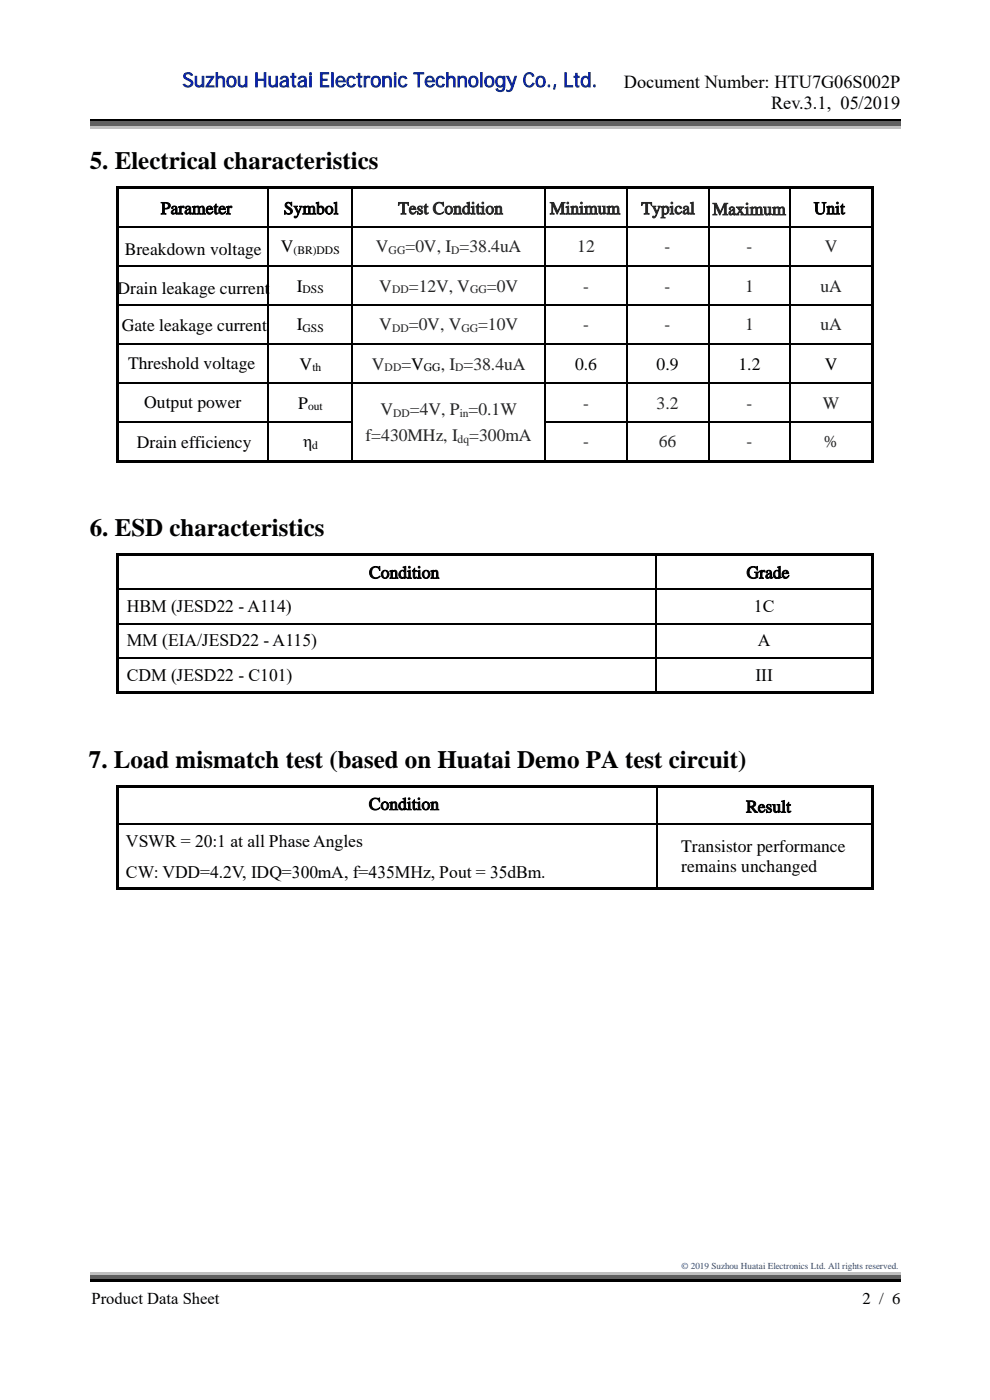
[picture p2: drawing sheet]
<svg xmlns="http://www.w3.org/2000/svg" width="210mm" height="297mm" viewBox="0 0 210 297" stroke-linecap="round" stroke-linejoin="round" font-family="sans-serif">
<defs><g id="words">
<g font-size="5.3">
<text x="19" y="35.8">5. Electrical characteristics</text>
<text x="19" y="113.8">6. ESD characteristics</text>
<text x="18.9" y="162.9">7. Load mismatch test (based on Huatai Demo PA test circuit)</text>
</g>
<text font-size="4.2" fill="#00f" x="38.7" y="18.4">Suzhou Huatai Electronic Technology Co., Ltd.</text>
<g font-size="3.9">
<text x="132.4" y="18.6">Document Number: HTU7G06S002P</text>
<text x="163.6" y="23.1">Rev.3.1, 05/2019</text>
</g>
<g font-size="3.7">
<text x="34.1" y="45.4">Parameter</text>
<text x="60.2" y="45.4">Symbol</text>
<text x="172.6" y="45.4">Unit</text>
<text x="59.6" y="53.6">V</text>
<text x="26.5" y="54">Breakdown voltage</text>
<text x="24.9" y="62.3">Drain leakage current</text>
<text x="63" y="61.9">I</text>
<text x="25.8" y="70.2">Gate leakage current</text>
<text x="63" y="70.1">I</text>
<text x="27.2" y="78.2">Threshold voltage</text>
<text x="63.6" y="78.4">V</text>
<text x="122" y="78.4">0.6</text>
<text x="139.3" y="78.4">0.9</text>
<text x="156.7" y="78.4">1.2</text>
<text x="175" y="78.4">V</text>
<text x="30.6" y="86.6">Output power</text>
<text x="63.3" y="86.7">P</text>
<text x="29.1" y="95">Drain efficiency</text>
<text x="64.3" y="94.9">η</text>
<text x="78.3" y="122.7">Condition</text>
<text x="158.4" y="122.7">Grade</text>
<text x="26.9" y="129.9">HBM (JESD22 - A114)</text>
<text x="159.9" y="129.9">1C</text>
<text x="26.9" y="137.1">MM (EIA/JESD22 - A115)</text>
<text x="160.8" y="137.1">A</text>
<text x="26.9" y="144.4">CDM (JESD22 - C101)</text>
<text x="160.3" y="144.4">III</text>
<text x="78.2" y="171.8">Condition</text>
<text x="158.3" y="172.4">Result</text>
<text x="26.7" y="179.6">VSWR = 20:1 at all Phase Angles</text>
<text x="144.5" y="180.8">Transistor performance</text>
<text x="144.5" y="184.9">remains unchanged</text>
<text x="26.7" y="186.2">CW: VDD=4.2V, IDQ=300mA, f=435MHz, Pout = 35dBm.</text>
</g>
<g font-size="3.7" fill="#262626">
<text x="84.5" y="45.4">Test Condition</text>
<text x="116.7" y="45.4">Minimum</text>
<text x="136" y="45.4">Typical</text>
<text x="151.2" y="45.6">Maximum</text>
<text x="79.7" y="53.6">V</text>
<text x="86" y="53.6">=0V, I =38.4uA</text>
<text x="122.5" y="53.6">12</text>
<text x="141" y="53.6">-</text>
<text x="158.4" y="53.6">-</text>
<text x="175" y="53.6">V</text>
<text x="80.5" y="61.9">V</text>
<text x="86.7" y="61.9">=12V, V</text>
<text x="103.3" y="61.9">=0V</text>
<text x="123.7" y="61.9">-</text>
<text x="141" y="61.9">-</text>
<text x="158.1" y="61.9">1</text>
<text x="174.1" y="61.9">uA</text>
<text x="80.5" y="70.1">V</text>
<text x="86.7" y="70.1">=0V, V</text>
<text x="101.4" y="70.1">=10V</text>
<text x="123.7" y="70.1">-</text>
<text x="141" y="70.1">-</text>
<text x="158.1" y="70.1">1</text>
<text x="174.1" y="70.1">uA</text>
<text x="78.9" y="78.4">V</text>
<text x="85.1" y="78.4">=V</text>
<text x="93.5" y="78.4">, I =38.4uA</text>
<text x="80.7" y="88.1">V</text>
<text x="87" y="88.1">=4V, P =0.1W</text>
<text x="123.7" y="86.7">-</text>
<text x="139.3" y="86.7">3.2</text>
<text x="158.4" y="86.7">-</text>
<text x="174.6" y="86.7">W</text>
<text x="77.5" y="93.6">f=430MHz, I =300mA</text>
<text x="123.7" y="94.9">-</text>
<text x="139.8" y="94.9">66</text>
<text x="158.4" y="94.9">-</text>
<text x="174.8" y="94.9">%</text>
</g>
<g font-size="3.5">
<text x="19.4" y="276.6">Product Data Sheet</text>
<text x="183" y="276.6">2 / 6</text>
</g>
<g font-size="2.5">
<text x="62.3" y="53.9">(BR)DDS</text>
<text x="64.2" y="62.2">DSS</text>
<text x="64.2" y="70.4">GSS</text>
<text x="66.3" y="78.7">th</text>
<text x="89.9" y="78.7">GG</text>
<text x="65.4" y="87">out</text>
<text x="66.2" y="95.3">d</text>
</g>
<g font-size="2.5" fill="#262626">
<text x="82.4" y="53.9">GG</text>
<text x="95.7" y="53.9">D</text>
<text x="83.2" y="62.2">DD</text>
<text x="99.7" y="62.2">GG</text>
<text x="83.2" y="70.4">DD</text>
<text x="97.9" y="70.4">GG</text>
<text x="81.6" y="78.7">DD</text>
<text x="96.5" y="78.7">D</text>
<text x="83.4" y="88.4">DD</text>
<text x="97.6" y="88.4">in</text>
<text x="97.1" y="93.9">dq</text>
</g>
<text font-size="1.9" fill="#1f4e79" x="144.6" y="269.1">© 2019 Suzhou Huatai Electronics Ltd. All rights reserved.</text>
</g></defs>
<g fill="#000">
<path d="M19 25.3h172v.5h-172z" fill-rule="evenodd"/>
<path d="M24.7 39.4h.5v.6h-.5z" fill-rule="evenodd"/>
<path d="M24.7 39.4h.5v.5h-.5z" fill-rule="evenodd"/>
<path d="M25.2 39.4h31.6v.5h-31.6z" fill-rule="evenodd"/>
<path d="M56.8 39.9l.2 .1z" fill-rule="evenodd"/>
<path d="M56.8 39.4h.5v.5h-.5z" fill-rule="evenodd"/>
<path d="M57.3 39.4h17.3v.5h-17.3z" fill-rule="evenodd"/>
<path d="M74.6 39.9l.3 .1z" fill-rule="evenodd"/>
<path d="M74.6 39.4h.5v.5h-.5z" fill-rule="evenodd"/>
<path d="M75.1 39.4h40.4v.5h-40.4z" fill-rule="evenodd"/>
<path d="M115.5 39.9l.3 .1z" fill-rule="evenodd"/>
<path d="M115.5 39.4h.5v.5h-.5z" fill-rule="evenodd"/>
<path d="M116 39.4h16.8v.5h-16.8z" fill-rule="evenodd"/>
<path d="M132.8 39.9l.3 .1z" fill-rule="evenodd"/>
<path d="M132.8 39.4h.5v.5h-.5z" fill-rule="evenodd"/>
<path d="M133.3 39.4h16.9v.5h-16.9z" fill-rule="evenodd"/>
<path d="M150.2 39.9l.2 .1z" fill-rule="evenodd"/>
<path d="M150.2 39.4h.5v.5h-.5z" fill-rule="evenodd"/>
<path d="M150.7 39.4h16.8v.5h-16.8z" fill-rule="evenodd"/>
<path d="M167.5 39.9l.3 .1z" fill-rule="evenodd"/>
<path d="M167.5 39.4h.6v.5h-.6z" fill-rule="evenodd"/>
<path d="M168.1 39.4h16.7v.5h-16.7z" fill-rule="evenodd"/>
<path d="M184.8 39.4h.5v.6h-.5z" fill-rule="evenodd"/>
<path d="M184.8 39.4h.5v.5h-.5z" fill-rule="evenodd"/>
<path d="M24.7 40h.5v7.9h-.5z" fill-rule="evenodd"/>
<path d="M24.7 47.9h.5v.3h-.5z" fill-rule="evenodd"/>
<path d="M24.7 48.2h.5v8h-.5z" fill-rule="evenodd"/>
<path d="M24.7 56.2h.5v.3h-.5z" fill-rule="evenodd"/>
<path d="M56.8 47.9h.2v.3h-.2z" fill-rule="evenodd"/>
<path d="M56.8 56.2h.2v.3h-.2z" fill-rule="evenodd"/>
<path d="M74.6 47.9h.3v.3h-.3z" fill-rule="evenodd"/>
<path d="M74.6 56.2h.3v.3h-.3z" fill-rule="evenodd"/>
<path d="M115.5 47.9h.3v.3h-.3z" fill-rule="evenodd"/>
<path d="M115.5 56.2h.3v.3h-.3z" fill-rule="evenodd"/>
<path d="M132.8 47.9h.3v.3h-.3z" fill-rule="evenodd"/>
<path d="M132.8 56.2h.3v.3h-.3z" fill-rule="evenodd"/>
<path d="M150.2 47.9h.2v.3h-.2z" fill-rule="evenodd"/>
<path d="M150.2 56.2h.2v.3h-.2z" fill-rule="evenodd"/>
<path d="M167.5 47.9h.3v.3h-.3z" fill-rule="evenodd"/>
<path d="M167.5 56.2h.3v.3h-.3z" fill-rule="evenodd"/>
<path d="M184.8 40h.5v7.9h-.5z" fill-rule="evenodd"/>
<path d="M184.8 47.9h.5v.3h-.5z" fill-rule="evenodd"/>
<path d="M184.8 48.2h.5v8h-.5z" fill-rule="evenodd"/>
<path d="M184.8 56.2h.5v.3h-.5z" fill-rule="evenodd"/>
<path d="M24.7 56.5h.5v8h-.5z" fill-rule="evenodd"/>
<path d="M24.7 64.5h.5v.2h-.5z" fill-rule="evenodd"/>
<path d="M24.7 64.7h.5v8.1h-.5z" fill-rule="evenodd"/>
<path d="M24.7 72.8h.5v.2h-.5z" fill-rule="evenodd"/>
<path d="M56.8 64.5h.2v.2h-.2z" fill-rule="evenodd"/>
<path d="M56.8 72.8h.2v.2h-.2z" fill-rule="evenodd"/>
<path d="M74.6 64.5h.3v.2h-.3z" fill-rule="evenodd"/>
<path d="M74.6 72.8h.3v.2h-.3z" fill-rule="evenodd"/>
<path d="M115.5 64.5h.3v.2h-.3z" fill-rule="evenodd"/>
<path d="M115.5 72.8h.3v.2h-.3z" fill-rule="evenodd"/>
<path d="M132.8 64.5h.3v.2h-.3z" fill-rule="evenodd"/>
<path d="M132.8 72.8h.3v.2h-.3z" fill-rule="evenodd"/>
<path d="M150.2 64.5h.2v.2h-.2z" fill-rule="evenodd"/>
<path d="M150.2 72.8h.2v.2h-.2z" fill-rule="evenodd"/>
<path d="M167.5 64.5h.3v.2h-.3z" fill-rule="evenodd"/>
<path d="M167.5 72.8h.3v.2h-.3z" fill-rule="evenodd"/>
<path d="M184.8 56.5h.5v8h-.5z" fill-rule="evenodd"/>
<path d="M184.8 64.5h.5v.2h-.5z" fill-rule="evenodd"/>
<path d="M184.8 64.7h.5v8.1h-.5z" fill-rule="evenodd"/>
<path d="M184.8 72.8h.5v.2h-.5z" fill-rule="evenodd"/>
<path d="M24.7 73h.5v8h-.5z" fill-rule="evenodd"/>
<path d="M24.7 81h.5v.3h-.5z" fill-rule="evenodd"/>
<path d="M24.7 81.3h.5v8h-.5z" fill-rule="evenodd"/>
<path d="M24.7 89.3h.5v.3h-.5z" fill-rule="evenodd"/>
<path d="M24.7 89.6h.5v8h-.5z" fill-rule="evenodd"/>
<path d="M24.7 97.6h.5v.5h-.5z" fill-rule="evenodd"/>
<path d="M24.7 97.6h.5v.5h-.5z" fill-rule="evenodd"/>
<path d="M25.2 97.6h31.6v.5h-31.6z" fill-rule="evenodd"/>
<path d="M56.8 81h.2v.3h-.2z" fill-rule="evenodd"/>
<path d="M56.8 89.3h.2v.3h-.2z" fill-rule="evenodd"/>
<path d="M56.8 97.6h.5v.5h-.5z" fill-rule="evenodd"/>
<path d="M57.3 97.6h17.3v.5h-17.3z" fill-rule="evenodd"/>
<path d="M74.6 81h.3v.3h-.3z" fill-rule="evenodd"/>
<path d="M74.6 89.3h.3v.3h-.3z" fill-rule="evenodd"/>
<path d="M74.6 97.6h.5v.5h-.5z" fill-rule="evenodd"/>
<path d="M75.1 97.6h40.4v.5h-40.4z" fill-rule="evenodd"/>
<path d="M115.5 81h.3v.3h-.3z" fill-rule="evenodd"/>
<path d="M115.5 89.3h.3v.3h-.3z" fill-rule="evenodd"/>
<path d="M115.5 97.6h.5v.5h-.5z" fill-rule="evenodd"/>
<path d="M116 97.6h16.8v.5h-16.8z" fill-rule="evenodd"/>
<path d="M132.8 81h.3v.3h-.3z" fill-rule="evenodd"/>
<path d="M132.8 89.3h.3v.3h-.3z" fill-rule="evenodd"/>
<path d="M132.8 97.6h.5v.5h-.5z" fill-rule="evenodd"/>
<path d="M133.3 97.6h16.9v.5h-16.9z" fill-rule="evenodd"/>
<path d="M150.2 81h.2v.3h-.2z" fill-rule="evenodd"/>
<path d="M150.2 89.3h.2v.3h-.2z" fill-rule="evenodd"/>
<path d="M150.2 97.6h.5v.5h-.5z" fill-rule="evenodd"/>
<path d="M150.7 97.6h16.8v.5h-16.8z" fill-rule="evenodd"/>
<path d="M167.5 81h.3v.3h-.3z" fill-rule="evenodd"/>
<path d="M167.5 89.3h.3v.3h-.3z" fill-rule="evenodd"/>
<path d="M167.5 97.6h.6v.5h-.6z" fill-rule="evenodd"/>
<path d="M168.1 97.6h16.7v.5h-16.7z" fill-rule="evenodd"/>
<path d="M184.8 73h.5v8h-.5z" fill-rule="evenodd"/>
<path d="M184.8 81h.5v.3h-.5z" fill-rule="evenodd"/>
<path d="M184.8 81.3h.5v8h-.5z" fill-rule="evenodd"/>
<path d="M184.8 89.3h.5v.3h-.5z" fill-rule="evenodd"/>
<path d="M184.8 89.6h.5v8h-.5z" fill-rule="evenodd"/>
<path d="M184.8 97.6h.5v.5h-.5z" fill-rule="evenodd"/>
<path d="M184.8 97.6h.5v.5h-.5z" fill-rule="evenodd"/>
<path d="M24.7 117.4h.5v.5h-.5z" fill-rule="evenodd"/>
<path d="M24.7 117.4h.5v.5h-.5z" fill-rule="evenodd"/>
<path d="M25.2 117.4h113.8v.5h-113.8z" fill-rule="evenodd"/>
<path d="M139 117.9h.3z" fill-rule="evenodd"/>
<path d="M139 117.4h.5v.5h-.5z" fill-rule="evenodd"/>
<path d="M139.5 117.4h45.3v.5h-45.3z" fill-rule="evenodd"/>
<path d="M184.8 117.4h.5v.5h-.5z" fill-rule="evenodd"/>
<path d="M184.8 117.4h.5v.5h-.5z" fill-rule="evenodd"/>
<path d="M24.7 117.9h.5v7h-.5z" fill-rule="evenodd"/>
<path d="M24.7 124.9h.5v.3h-.5z" fill-rule="evenodd"/>
<path d="M24.7 125.2h.5v7h-.5z" fill-rule="evenodd"/>
<path d="M24.7 132.2h.5v.2h-.5z" fill-rule="evenodd"/>
<path d="M24.7 132.4h.5v7.1h-.5z" fill-rule="evenodd"/>
<path d="M24.7 139.5h.5v.2h-.5z" fill-rule="evenodd"/>
<path d="M139 124.9h.3v.3h-.3z" fill-rule="evenodd"/>
<path d="M139 132.2h.3v.2h-.3z" fill-rule="evenodd"/>
<path d="M139 139.5h.3v.2h-.3z" fill-rule="evenodd"/>
<path d="M184.8 117.9h.5v7h-.5z" fill-rule="evenodd"/>
<path d="M184.8 124.9h.5v.3h-.5z" fill-rule="evenodd"/>
<path d="M184.8 125.2h.5v7h-.5z" fill-rule="evenodd"/>
<path d="M184.8 132.2h.5v.2h-.5z" fill-rule="evenodd"/>
<path d="M184.8 132.4h.5v7.1h-.5z" fill-rule="evenodd"/>
<path d="M184.8 139.5h.5v.2h-.5z" fill-rule="evenodd"/>
<path d="M24.7 139.7h.5v7.1h-.5z" fill-rule="evenodd"/>
<path d="M24.7 146.8h.5v.5h-.5z" fill-rule="evenodd"/>
<path d="M24.7 146.8h.5v.5h-.5z" fill-rule="evenodd"/>
<path d="M25.2 146.8h113.8v.5h-113.8z" fill-rule="evenodd"/>
<path d="M139 146.8h.5v.5h-.5z" fill-rule="evenodd"/>
<path d="M139.5 146.8h45.3v.5h-45.3z" fill-rule="evenodd"/>
<path d="M184.8 139.7h.5v7.1h-.5z" fill-rule="evenodd"/>
<path d="M184.8 146.8h.5v.5h-.5z" fill-rule="evenodd"/>
<path d="M184.8 146.8h.5v.5h-.5z" fill-rule="evenodd"/>
<path d="M24.7 166.5h.5v.6h-.5z" fill-rule="evenodd"/>
<path d="M24.7 166.5h.5v.5h-.5z" fill-rule="evenodd"/>
<path d="M24.7 167.1h.5v7.6h-.5z" fill-rule="evenodd"/>
<path d="M24.7 174.7h.5v.3h-.5z" fill-rule="evenodd"/>
<path d="M25.2 166.5h114v.5h-114z" fill-rule="evenodd"/>
<path d="M139.2 167l.2 .1z" fill-rule="evenodd"/>
<path d="M139.2 166.5h.5v.5h-.5z" fill-rule="evenodd"/>
<path d="M139.2 174.7h.2v.3h-.2z" fill-rule="evenodd"/>
<path d="M139.7 166.5h45.1v.5h-45.1z" fill-rule="evenodd"/>
<path d="M184.8 166.5h.5v.6h-.5z" fill-rule="evenodd"/>
<path d="M184.8 166.5h.5v.5h-.5z" fill-rule="evenodd"/>
<path d="M184.8 167.1h.5v7.6h-.5z" fill-rule="evenodd"/>
<path d="M184.8 174.7h.5v.3h-.5z" fill-rule="evenodd"/>
<path d="M24.7 175h.5v13.2h-.5z" fill-rule="evenodd"/>
<path d="M24.7 188.2h.5v.5h-.5z" fill-rule="evenodd"/>
<path d="M24.7 188.2h.5v.5h-.5z" fill-rule="evenodd"/>
<path d="M25.2 188.2h114v.5h-114z" fill-rule="evenodd"/>
<path d="M139.2 188.2h.5v.5h-.5z" fill-rule="evenodd"/>
<path d="M139.7 188.2h45.1v.5h-45.1z" fill-rule="evenodd"/>
<path d="M184.8 175h.5v13.2h-.5z" fill-rule="evenodd"/>
<path d="M184.8 188.2h.5v.5h-.5z" fill-rule="evenodd"/>
<path d="M184.8 188.2h.5v.5h-.5z" fill-rule="evenodd"/>
</g>
<g fill="none" stroke="#000" stroke-width=".25">
<path d="M56.9 40v7.9M74.7 40v7.9M115.6 40v7.9M133 40v7.9M150.3 40v7.9M167.7 40v7.9M25.2 48.1h31.6M25.2 56.4h31.6M56.9 48.2v8M56.9 56.5v8M57 48.1h17.6M57 56.4h17.6"/>
<path d="M74.7 48.2v8M74.7 56.5v8M74.9 48.1h40.6M74.9 56.4h40.6M115.6 48.2v8M115.6 56.5v8M115.8 48.1h17M115.8 56.4h17M133 48.2v8M133 56.5v8M133.1 48.1h17.1M133.1 56.4h17.1"/>
<path d="M150.3 48.2v8M150.3 56.5v8M150.4 48.1h17.1M150.4 56.4h17.1M167.7 48.2v8M167.7 56.5v8M167.8 48.1h17M167.8 56.4h17M25.2 64.6h31.6M25.2 72.9h31.6M56.9 64.7v8.1M56.9 73v8"/>
<path d="M57 64.6h17.6M57 72.9h17.6M74.7 64.7v8.1M74.7 73v8M74.9 64.6h40.6M74.9 72.9h40.6M115.6 64.7v8.1M115.6 73v8M115.8 64.6h17M115.8 72.9h17M133 64.7v8.1M133 73v8"/>
<path d="M133.1 64.6h17.1M133.1 72.9h17.1M150.3 64.7v8.1M150.3 73v8M150.4 64.6h17.1M150.4 72.9h17.1M167.7 64.7v8.1M167.7 73v8M167.8 64.6h17M167.8 72.9h17M25.2 81.2h31.6M25.2 89.5h31.6"/>
<path d="M56.9 81.3v8M56.9 89.6v8M57 81.2h17.6M57 89.5h17.6M74.7 81.3v8M74.7 89.6v8M74.9 81.2h40.6M115.6 81.3v8M115.6 89.6v8M115.8 81.2h17M115.8 89.5h17M133 81.3v8"/>
<path d="M133 89.6v8M133.1 81.2h17.1M133.1 89.5h17.1M150.3 81.3v8M150.3 89.6v8M150.4 81.2h17.1M150.4 89.5h17.1M167.7 81.3v8M167.7 89.6v8M167.8 81.2h17M167.8 89.5h17M139.1 117.9v7"/>
<path d="M25.2 125h113.8M25.2 132.3h113.8M25.2 139.6h113.8M139.1 125.2v7M139.1 132.4v7.1M139.1 139.7v7.1M139.3 125h45.5M139.3 132.3h45.5M139.3 139.6h45.5M25.2 174.9h114M139.3 167.1v7.6M139.3 175v13.2"/>
<path d="M139.4 174.9h45.4"/>
</g>
<path d="M19 25.8h172v1h-172z" fill-rule="evenodd" fill="#606060"/>
<path d="M19 26.8h172v.6h-172z" fill-rule="evenodd" fill="#c0c0c0"/>
<path d="M19 271.4h172v.5h-172z" fill-rule="evenodd" fill="#000"/>
<path d="M19 270.4h172v1h-172z" fill-rule="evenodd" fill="#606060"/>
<path d="M19 269.9h172v.5h-172z" fill-rule="evenodd" fill="#c0c0c0"/>
<use href="#words"/>
</svg>
